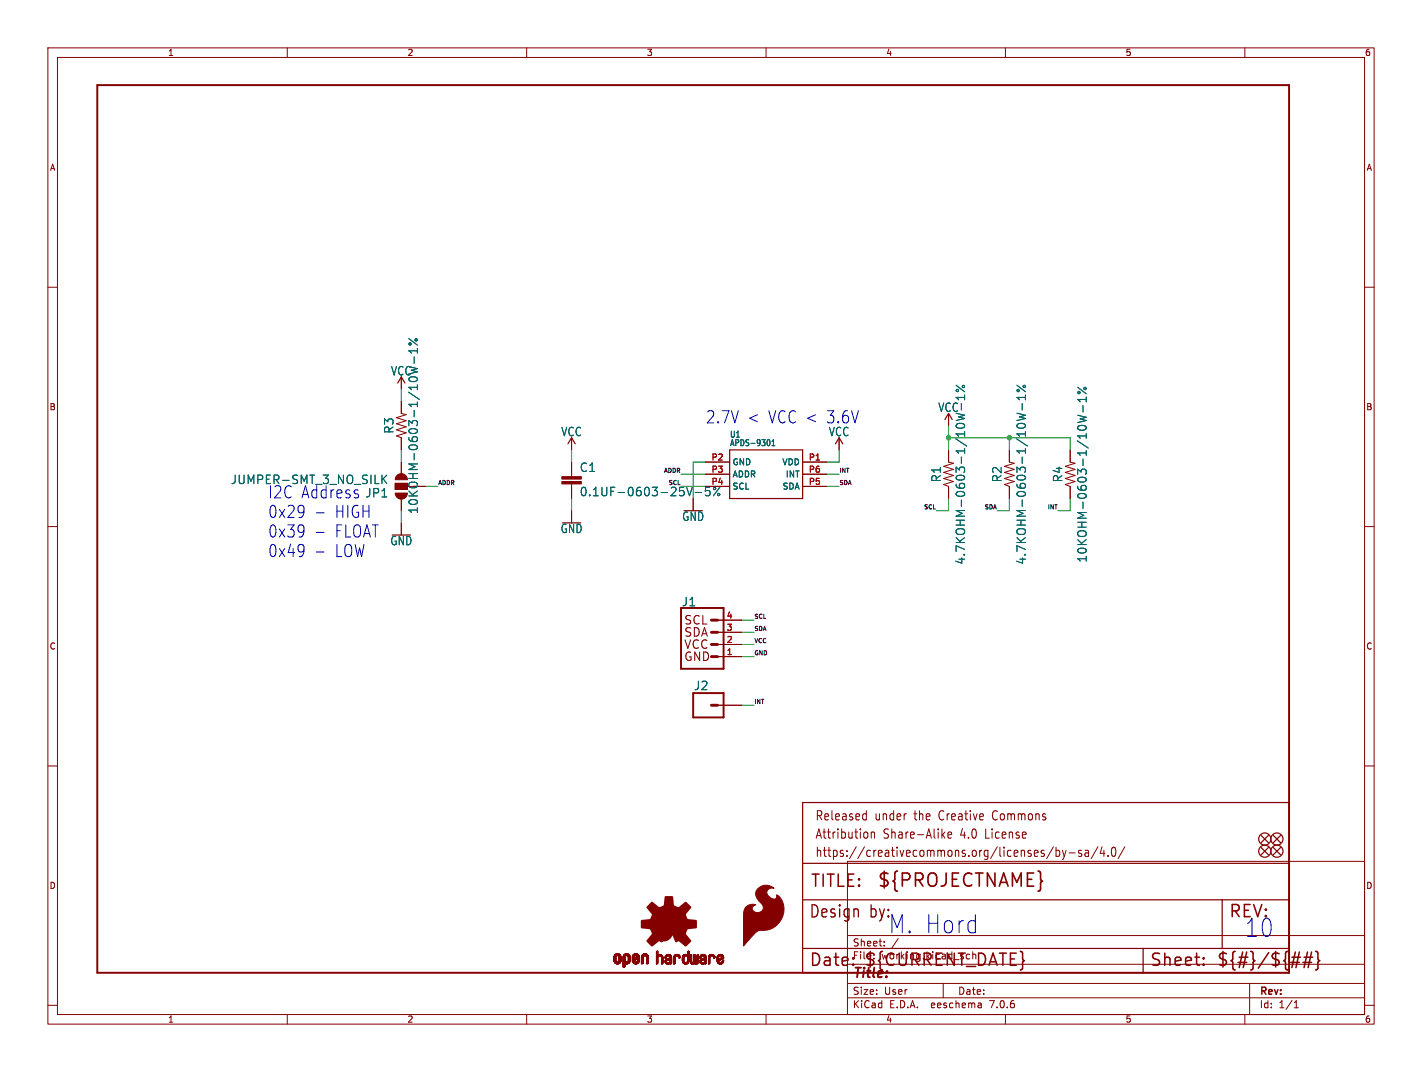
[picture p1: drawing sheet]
<svg xmlns="http://www.w3.org/2000/svg" width="297mm" height="224mm" viewBox="0 0 297 224" stroke-linecap="round" stroke-linejoin="round" font-family="sans-serif">
<defs><g id="words">
<g font-size="5.3" fill="#0000c2">
<text x="185.4" y="195.3">M. Hord</text>
<text x="259.8" y="196.1">10</text>
</g>
<text font-size="3.8" fill="#840000" x="183.1" y="185.7">${PROJECTNAME}</text>
<g font-size="3.5" fill="#0000c2">
<text x="147.3" y="88.7">2.7V &lt;</text>
<text x="160.3" y="88.7">VCC &lt;</text>
<text x="172.5" y="88.7">3.6V</text>
<text x="55.9" y="108.4">0x29</text>
<text x="55.9" y="112.5">0x39</text>
<text x="69.8" y="108.4">HIGH</text>
<text x="69.8" y="112.5">FLOAT</text>
<text x="55.9" y="116.6">0x49</text>
<text x="69.8" y="116.6">LOW</text>
</g>
<text font-size="3.5" fill="#006464" x="55.9" y="104.3">I2C Address</text>
<g font-size="3.5" fill="#840000">
<text x="169.2" y="185.7">TITLE:</text>
<text x="168.9" y="192.1">Design</text>
<text x="181.6" y="192.1">by:</text>
<text x="256.5" y="192.1">REV:</text>
<text x="168.9" y="202.2">Date:</text>
<text x="180.3" y="202.2">${CURRENT_DATE}</text>
<text x="240" y="202.2">Sheet:</text>
<text x="254" y="202.2">${#}/${##}</text>
</g>
<text font-size="2.8" fill="#840000" x="178" y="204.8">Title:</text>
<g font-size="2.7" fill="#840000">
<text x="170.2" y="171.7">Released</text>
<text x="182.7" y="171.7">under</text>
<text x="191.1" y="171.7">the</text>
<text x="196.5" y="171.7">Creative</text>
<text x="208" y="171.7">Commons</text>
<text x="170.2" y="175.5">Attribution</text>
<text x="170.2" y="179.3">https://creativecommons.org/licenses/by-sa/4.0/</text>
<text x="184.5" y="175.5">Share-Alike</text>
<text x="200.8" y="175.5">4.0</text>
<text x="206.2" y="175.5">License</text>
</g>
<g font-size="2.5" fill="#006464">
<text x="81.6" y="78.6">VCC</text>
<text x="195.9" y="86.3">VCC</text>
<text x="82.4" y="90.7" transform="rotate(-90 82.4 90.7)">R3</text>
<text x="117.1" y="91.3">VCC</text>
<text x="173" y="91.3">VCC</text>
<text x="48.1" y="101.3">JUMPER-SMT_3_NO_SILK</text>
<text x="121" y="98.8">C1</text>
<text x="196.7" y="100.8" transform="rotate(-90 196.7 100.8)">R1</text>
<text x="209.4" y="100.8" transform="rotate(-90 209.4 100.8)">R2</text>
<text x="222.1" y="100.8" transform="rotate(-90 222.1 100.8)">R4</text>
<text x="76.2" y="104.1">JP1</text>
<text x="87.5" y="107.5" transform="rotate(-90 87.5 107.5)">10KOHM-0603-1/10W-1%</text>
<text x="121" y="103.9">0.1UF-0603-25V-5%</text>
<text x="117" y="111.6">GND</text>
<text x="142.4" y="109">GND</text>
<text x="81.4" y="114.1">GND</text>
<text x="201.8" y="118" transform="rotate(-90 201.8 118)">4.7KOHM-0603-1/10W-1%</text>
<text x="214.5" y="118" transform="rotate(-90 214.5 118)">4.7KOHM-0603-1/10W-1%</text>
<text x="227.2" y="117.6" transform="rotate(-90 227.2 117.6)">10KOHM-0603-1/10W-1%</text>
<text x="142.3" y="126.8">J1</text>
<text x="144.9" y="144.4">J2</text>
</g>
<g font-size="2.5" fill="#840000">
<text x="142.7" y="130.8">SCL</text>
<text x="142.7" y="133.3">SDA</text>
<text x="142.7" y="135.8">VCC</text>
<text x="142.7" y="138.4">GND</text>
</g>
<g font-size="2.1" fill="#840000">
<text x="178" y="197.9">Sheet:</text>
<text x="178" y="200.6">File:</text>
<text x="184.1" y="200.6">working.kicad_sch</text>
<text x="178" y="208">Size:</text>
<text x="184.7" y="208">User</text>
<text x="200" y="208">Date:</text>
<text x="263" y="208.2">Rev:</text>
<text x="178" y="210.8">KiCad</text>
<text x="185.7" y="210.8">E.D.A.</text>
<text x="194.6" y="210.8">eeschema</text>
<text x="207" y="210.8">7.0.6</text>
<text x="263" y="210.8">Id:</text>
<text x="267.1" y="210.8">1/1</text>
</g>
<g font-size="1.8" fill="#840000">
<text x="35" y="11.9">1</text>
<text x="85" y="11.9">2</text>
<text x="135" y="11.9">3</text>
<text x="185" y="11.9">4</text>
<text x="235" y="11.9">5</text>
<text x="285" y="11.9">6</text>
<text x="10.3" y="35.9">A</text>
<text x="285.3" y="35.9">A</text>
<text x="10.3" y="85.9">B</text>
<text x="285.3" y="85.9">B</text>
<text x="10.3" y="135.9">C</text>
<text x="285.3" y="135.9">C</text>
<text x="10.3" y="185.9">D</text>
<text x="285.3" y="185.9">D</text>
<text x="35" y="213.8">1</text>
<text x="85" y="213.8">2</text>
<text x="135" y="213.8">3</text>
<text x="185" y="213.8">4</text>
<text x="235" y="213.8">5</text>
<text x="285" y="213.8">6</text>
</g>
<g font-size="1.8" fill="#006464">
<text x="152.4" y="91.6">U1</text>
<text x="152.4" y="93.4">APDS-9301</text>
<text x="148.5" y="101.3">P4</text>
<text x="152.9" y="97.4">GND</text>
<text x="152.9" y="99.9">ADDR</text>
<text x="163.3" y="97.4">VDD</text>
<text x="164" y="99.9">INT</text>
<text x="152.9" y="102.5">SCL</text>
<text x="163.4" y="102.5">SDA</text>
</g>
<g font-size="1.8" fill="#a90000">
<text x="148.5" y="96.3">P2</text>
<text x="148.5" y="98.8">P3</text>
<text x="168.8" y="96.3">P1</text>
<text x="168.8" y="101.3">P5</text>
<text x="168.8" y="98.8">P6</text>
<text x="151.7" y="131.8">3</text>
<text x="151.7" y="129.3">4</text>
<text x="151.7" y="136.9">1</text>
<text x="151.7" y="134.4">2</text>
</g>
<g font-size="1.2" fill="#0f0f0f">
<text x="91.4" y="101.4">ADDR</text>
<text x="138.5" y="98.8">ADDR</text>
<text x="175.3" y="98.8">INT</text>
<text x="175.3" y="101.4">SDA</text>
<text x="192.8" y="106.4">SCL</text>
<text x="205.5" y="106.4">SDA</text>
<text x="218.7" y="106.4">INT</text>
<text x="157.5" y="131.8">SDA</text>
<text x="157.5" y="129.3">SCL</text>
<text x="157.5" y="134.4">VCC</text>
<text x="157.5" y="136.9">GND</text>
<text x="157.5" y="147.1">INT</text>
</g>
<text font-size="1.2" fill="#006464" x="139.5" y="101.4">SCL</text>
</g></defs>
<g fill="none" stroke="#840000" stroke-width=".21">
<path d="M10 10h277v203.9h-277zM12 12h273v199.9h-273zM60 10v2M110 10v2M160 10v2M210 10v2M260 10v2M10 60h2M285 60h2M83.8 78.7v2.6M83.8 83.8v2.6l1 .2-2 .6 2 .7-2 .6 2 .7-2 .6 2 .6-2 .7 1 .3v2.6M83.8 96.5v2.6"/>
<path d="M119.4 91.4v2.6M119.4 96.5v3.1M147.3 96.5h5.1M147.3 99.1h5.1M167.6 96.5h5.1M167.6 99.1h5.1M175.3 91.4v2.6M198.1 86.4v2.5M198.1 94v2.5l1 .3-2 .6 2 .6-2 .7 2 .6-2 .6 2 .7-2 .6 1 .4v2.5M210.8 94v2.5l1 .3-2 .6 2 .6-2 .7 2 .6-2 .6 2 .7-2 .6 1 .4v2.5M223.5 94v2.5l1 .3-2 .6 2 .6-2 .7 2 .6-2 .6 2 .7-2 .6 1 .4v2.5M10 110h2"/>
<path d="M83.8 104.1v2.6M83.8 109.2v2.6M85.1 101h-2.6v1.2h2.6M86.4 101.6h2.5M119.4 101.1v3M119.4 106.7v2.5M144.8 104.1v2.6M147.3 101.6h5.1M167.6 101.6h5.1M285 110h2M149.9 137.2h5M149.9 134.6h5"/>
<path d="M149.9 132.1h5M149.9 129.5h5M10 160h2M149.9 147.3h5M285 160h2M177 179.9h108v32h-108zM180.5 170l.4 .1M180.9 169.3v2M180.9 171.2l-.4 .1M181.2 174v.9M182 173.8v1.3M182 174l.2-.2 .4 .1 .1 1.2"/>
<path d="M196.9 174.4l.5 .7M197.4 173.8l-.7 .7M198 174.4l.8-.1-.1-.4-.5-.1-.2 .3 .1 .9h.6M220 176.9l-1.4 2.5M220.6 177v1.9M220.6 177.7l.4-.1 .3 .4-.1 .8h-.6M221.9 177.6l.4 1.3M222.3 178.9l-.2 .5-.2 .1M222.7 177.6l-.4 1.3M223.3 178.2h1.2M225.9 177.7l-.4-.1-.2 .3v.3l.6 .1v.5h-.6M226.7 177.7h.6l.1 1.2"/>
<path d="M227.4 178.1l-.6 .1a.4 .4 0 0 0-.2 .3 .4 .4 0 0 0 .2 .4l.6-.1M229.3 176.9l-1.4 2.5M230.2 176.9l-.4 1.4h1M230.6 177.6v1.3M231.4 178.7v.2M232.4 177.1l.3-.1a1.34 1.34 0 0 1 0 1.9h-.2a1.44 1.44 0 0 1-.1-1.8zM234.9 176.9l-1.4 2.5M177 195.4h108M184.7 197.5v.1M187.6 196l-1.3 2M10 210h2M60 211.9v2"/>
<path d="M110 211.9v2M160 211.9v2M177 208.4h108M177 205.4h108M177 201.4h108M197 205.4v3M204.9 209.6l.1 .9M205 210.4l-.2 .1M205 209.9h-.2M210 211.9v2M260 211.9v2M261 205.4v6.5"/>
<path d="M270.3 210.5h.9M270.3 209.4l.4-.4v1.5M285 210h2"/>
</g>
<g fill="none" stroke="#840000" stroke-width=".25">
<path d="M83.1 80l.7-1.3 .8 1.3M118.6 92.7l.8-1.3 .7 1.3M152.4 94h15.2v10.1h-15.2zM174.5 92.7l.8-1.3 .7 1.3M197.4 87.6l.7-1.2 .8 1.2M167.6 167.6h101.6v35.6h-101.6zM263.4 174.5l1.5 1.5M263.4 177l1.5 1.6M264.9 177l-1.5 1.6M264.9 174.5l-1.5 1.5M265.9 174.5l1.6 1.5M265.9 177l1.6 1.6"/>
<path d="M267.5 174.5l-1.6 1.5M267.5 177l-1.6 1.6M167.6 198.1h101.6M167.6 180.3h101.6M167.6 188h101.6M238.8 198.1v5.1M255.3 188v10.1"/>
<circle cx="264.2" cy="177.8" r="1.27"/>
<circle cx="264.2" cy="175.3" r="1.27"/>
<circle cx="266.7" cy="177.8" r="1.27"/>
<circle cx="266.7" cy="175.3" r="1.27"/>
</g>
<g fill="none" stroke="#840000" stroke-width=".32">
<path d="M269.8 199.9h1.8M271.4 198.9l-.7 3.2M272.4 199.9h1.8M273.1 198.9l-.7 3.2M273.9 198.9l-.7 3.2M274.8 198.7l.3 .2 .2 .2v1.2l.3 .4-.3 .3v1.2l-.2 .3-.3 .1M178.2 201.4l.1 .1-.1 .1M251.4 201.4l.1 .1-.1 .1M251.4 201.4l-.1 .1 .1 .1M251.4 200.1v.2M251.4 201.4v.2M251.4 200.1l.1 .1-.1 .1"/>
<path d="M251.4 200.1l-.1 .1 .1 .1M269.6 201h1.8M272.1 201h1.8"/>
</g>
<g fill="none" stroke="#006464" stroke-width=".21">
<path d="M85.4 76.6l1.8 .4-1.3 .3 1.3 .4-1.8 .4M85.4 70.7l1.8 1.4M86.5 74.5v1.4M87.2 72.8v1M87.2 73.3h-1.8l.5 .5M80.8 99.2l-1 1.1M160.6 91.8a.88 .88 0 0 1 0 1.3M161.2 93.1h.7M161.2 92.2l.3-.4v1.3M199.7 86.3l1.8 .4-1.3 .4 1.3 .3-1.8 .4M199.7 80.5l1.8 1.3M201.5 83h-1.8l.5 .5"/>
<path d="M201.5 82.5v1M212.4 86.3l1.8 .4-1.3 .4 1.3 .3-1.8 .4M212.4 80.5l1.8 1.3M213.5 84.3v1.3M214.2 82.5v1M214.2 83h-1.8l.5 .5M225.1 86.7l1.8 .5-1.3 .3 1.3 .3-1.8 .5M225.1 80.9l1.8 1.4M226.2 84.7v1.4M226.9 82.9v1M226.9 83.4h-1.8l.5 .5M80 100l.8 1"/>
<path d="M144.6 101.8l-.6 1.8M145.2 102.9h1.3M148.2 101.8h-.8l-.1 .8 .3-.1h.6l.1 .3-.1 .6-.2 .2-.7-.2M149.1 101.9l-.1 .1 .3 .3 .2-.3-.1-.1M150.4 101.8l-1.4 1.8"/>
<circle cx="85.7" cy="71.8" r=".25"/>
<circle cx="86.9" cy="71" r=".25"/>
<circle cx="200" cy="81.6" r=".25"/>
<circle cx="201.2" cy="80.7" r=".25"/>
<circle cx="212.7" cy="81.6" r=".25"/>
<circle cx="213.9" cy="80.7" r=".25"/>
<circle cx="225.4" cy="82" r=".25"/>
<circle cx="226.6" cy="81.1" r=".25"/>
<circle cx="150.1" cy="103.3" r=".25"/>
</g>
<path d="M20.3 17.8h248.9v185.4h-248.9zM142.2 127h8.9v12.7h-8.9zM144.8 144.8h6.3v5.1h-6.3z" fill="none" stroke="#840000" stroke-width=".41"/>
<g fill="#840000" stroke="#840000" stroke-width=".21">
<path d="M128.2 200.7h.4z"/>
<path d="M128.2 200.6l.4 .1z"/>
<path d="M128.2 200.6h.4z"/>
<path d="M128.2 200.5l.4 .1z"/>
<path d="M128.2 200.5h.4z"/>
<path d="M128.2 200.4l.4 .1z"/>
<path d="M128.2 200.4h.4z"/>
<path d="M128.2 200.3l.4 .1z"/>
<path d="M128.2 200.3h.4z"/>
<path d="M128.2 200.2l.4 .1z"/>
<path d="M128.2 200.2h.4z"/>
<path d="M128.2 200.1l.4 .1z"/>
<path d="M128.2 200.1h.4z"/>
<path d="M128.2 200l.4 .1z"/>
<path d="M128.2 200h.4z"/>
<path d="M128.2 199.9l.4 .1z"/>
<path d="M128.2 199.9h.4z"/>
<path d="M128.3 200.7h.4z"/>
<path d="M128.3 200.7h.3z"/>
<path d="M128.3 199.9h.3z"/>
<path d="M128.3 199.8l.3 .1z"/>
<path d="M128.3 199.8h.4z"/>
<path d="M128.3 200.8h.4z"/>
<path d="M128.3 200.7l.4 .1z"/>
<path d="M128.3 199.7l.4 .1z"/>
<path d="M128.3 200.9h.5z"/>
<path d="M128.3 200.9h.4z"/>
<path d="M128.3 200.8l.4 .1z"/>
<path d="M128.3 199.7h.4z"/>
<path d="M128.3 199.7h.5z"/>
<path d="M128.3 199.6l.5 .1z"/>
<path d="M128.3 200.9l.6 .1z"/>
<path d="M128.3 199.6h.5z"/>
<path d="M128.3 199.6h.6z"/>
<path d="M128.3 201h1.3z"/>
<path d="M128.3 201h.6z"/>
<path d="M128.3 199.6h1.3z"/>
<path d="M128.4 201h1.2z"/>
<path d="M128.4 199.6h1.2z"/>
<path d="M128.4 199.5l1.2 .1z"/>
<path d="M128.4 201l1.2 .1z"/>
<path d="M128.4 199.5h1.2z"/>
<path d="M128.4 201.1h1.2z"/>
<path d="M128.4 199.5h1.1z"/>
<path d="M128.4 201.1h1.1z"/>
<path d="M128.4 199.4l1.1 .1z"/>
<path d="M128.5 201.1l1 .1z"/>
<path d="M128.5 199.4h1z"/>
<path d="M128.5 201.2h1z"/>
<path d="M128.5 201.2h.9z"/>
<path d="M128.5 199.4h.9z"/>
<path d="M128.6 199.3l.8 .1z"/>
<path d="M128.6 201.2h.8z"/>
<path d="M128.6 199.3h.8z"/>
<path d="M128.6 201.2l.8 .1z"/>
<path d="M128.6 201.3h.7z"/>
<path d="M128.6 199.3h.7z"/>
<path d="M128.7 201.3h.6z"/>
<path d="M128.7 199.3h.6z"/>
<path d="M128.7 201.3h.5z"/>
<path d="M128.7 199.3h.5z"/>
<path d="M128.8 201.3h.4z"/>
<path d="M128.8 199.2l.4 .1z"/>
<path d="M128.8 201.3h.3z"/>
<path d="M128.8 199.2h.3z"/>
<path d="M128.8 201.3l.3 .1z"/>
<path d="M128.9 201.4h.2z"/>
<path d="M128.9 199.2h.2z"/>
<path d="M129 199.6h.6z"/>
<path d="M129.1 201h.5z"/>
<path d="M129.1 199.6h.5z"/>
<path d="M129.1 200.9l.5 .1z"/>
<path d="M129.1 200.9h.5z"/>
<path d="M129.1 199.6l.5 .1z"/>
<path d="M129.1 199.7h.5z"/>
<path d="M129.2 200.9h.5z"/>
<path d="M129.2 199.7h.4z"/>
<path d="M129.2 199.7h.5z"/>
<path d="M129.2 200.8l.5 .1z"/>
<path d="M129.2 200.8h.5z"/>
<path d="M129.2 199.7l.5 .1z"/>
<path d="M129.2 199.8h.5z"/>
<path d="M129.3 200.8h.4z"/>
<path d="M129.3 199.8h.4z"/>
<path d="M129.3 200.7l.4 .1z"/>
<path d="M129.3 200.7h.4z"/>
<path d="M129.3 199.9h.4z"/>
<path d="M129.3 199.8l.4 .1z"/>
<path d="M129.3 200.6l.4 .1z"/>
<path d="M129.3 200.6h.4z"/>
<path d="M129.3 200.5l.4 .1z"/>
<path d="M129.3 200.5h.4z"/>
<path d="M129.3 200.4l.4 .1z"/>
<path d="M129.3 200.4h.4z"/>
<path d="M129.3 200.3l.4 .1z"/>
<path d="M129.3 200.3h.4z"/>
<path d="M129.3 200.2l.4 .1z"/>
<path d="M129.3 200.2h.4z"/>
<path d="M129.3 200.1l.4 .1z"/>
<path d="M129.3 200.1h.4z"/>
<path d="M129.3 200l.4 .1z"/>
<path d="M129.3 200h.4z"/>
<path d="M129.3 199.9l.4 .1z"/>
<path d="M130.2 202h.2z"/>
<path d="M130.2 202h.3z"/>
<path d="M130.2 201.9l.3 .1z"/>
<path d="M130.2 201.9h.3z"/>
<path d="M130.2 201.8l.3 .1z"/>
<path d="M130.2 201.8h.3z"/>
<path d="M130.2 201.7l.3 .1z"/>
<path d="M130.2 201.7h.3z"/>
<path d="M130.2 201.6l.3 .1z"/>
<path d="M130.2 201.6h.3z"/>
<path d="M130.2 201.5l.3 .1z"/>
<path d="M130.2 201.5h.3z"/>
<path d="M130.2 201.4l.3 .1z"/>
<path d="M130.2 201.4h.3z"/>
<path d="M130.2 201.3l.3 .1z"/>
<path d="M130.2 201.3h.3z"/>
<path d="M130.2 201.3h.4z"/>
<path d="M130.2 201.3h1z"/>
<path d="M130.2 201.3h1.1z"/>
<path d="M130.2 201.2l1.1 .1z"/>
<path d="M130.2 201.2h1.1z"/>
<path d="M130.2 201.2h1.2z"/>
<path d="M130.2 201.1l1.2 .1z"/>
<path d="M130.2 201.1h1.2z"/>
<path d="M130.2 201.1h1.3z"/>
<path d="M130.2 201l1.3 .1z"/>
<path d="M130.2 201h1.3z"/>
<path d="M130.2 201h.6z"/>
<path d="M130.2 200.9l.6 .1z"/>
<path d="M130.2 200.9h.6z"/>
<path d="M130.2 200.9h.5z"/>
<path d="M130.2 200.9h.4z"/>
<path d="M130.2 200.8l.4 .1z"/>
<path d="M130.2 200.8h.4z"/>
<path d="M130.2 200.7l.4 .1z"/>
<path d="M130.2 200.7h.3z"/>
<path d="M130.2 200.6l.3 .1z"/>
<path d="M130.2 200.6h.3z"/>
<path d="M130.2 200.5l.3 .1z"/>
<path d="M130.2 200.5h.3z"/>
<path d="M130.2 200.4l.3 .1z"/>
<path d="M130.2 200.4h.3z"/>
<path d="M130.2 200.3l.3 .1z"/>
<path d="M130.2 200.3h.3z"/>
<path d="M130.2 200.2l.3 .1z"/>
<path d="M130.2 200.2h.3z"/>
<path d="M130.2 200.1l.3 .1z"/>
<path d="M130.2 200.1h.3z"/>
<path d="M130.2 200l.3 .1z"/>
<path d="M130.2 200h.3z"/>
<path d="M130.2 199.9l.3 .1z"/>
<path d="M130.2 199.9h.3z"/>
<path d="M130.2 199.8l.3 .1z"/>
<path d="M130.2 199.8h.4z"/>
<path d="M130.2 202h.1z"/>
<path d="M130.2 199.7l.4 .1z"/>
<path d="M130.2 199.7h.4z"/>
<path d="M130.2 199.7h.5z"/>
<path d="M130.2 199.6l.5 .1z"/>
<path d="M130.2 199.6h.6z"/>
<path d="M130.2 199.6h1.3z"/>
<path d="M130.3 199.6h1.2z"/>
<path d="M130.3 199.5l1.2 .1z"/>
<path d="M130.3 199.5h1.2z"/>
<path d="M130.3 199.5h1.1z"/>
<path d="M130.3 199.4l1.1 .1z"/>
<path d="M130.4 199.4h1z"/>
<path d="M130.4 199.4h.9z"/>
<path d="M130.5 199.4h.8z"/>
<path d="M130.5 199.3l.8 .1z"/>
<path d="M130.5 199.3h.8z"/>
<path d="M130.5 199.3h.7z"/>
<path d="M130.6 199.3h.6z"/>
<path d="M130.6 201.3h.5z"/>
<path d="M130.6 199.3h.5z"/>
<path d="M130.7 201.3h.4z"/>
<path d="M130.7 199.3h.4z"/>
<path d="M130.7 199.2l.4 .1z"/>
<path d="M130.7 199.2h.3z"/>
<path d="M130.8 201.3l.2 .1z"/>
<path d="M130.8 199.2h.2z"/>
<path d="M130.8 201.4h.2z"/>
<path d="M130.9 199.6h.6z"/>
<path d="M131 201h.5z"/>
<path d="M131 200.9l.6 .1z"/>
<path d="M131 199.6h.6z"/>
<path d="M131 200.9h.6z"/>
<path d="M131 199.6l.6 .1z"/>
<path d="M131 199.7h.6z"/>
<path d="M131.1 200.9h.5z"/>
<path d="M131.1 199.7h.5z"/>
<path d="M131.1 200.8l.5 .1z"/>
<path d="M131.1 200.8h.5z"/>
<path d="M131.1 199.7l.5 .1z"/>
<path d="M131.2 200.8h.4z"/>
<path d="M131.2 199.8h.4z"/>
<path d="M131.2 200.7l.4 .1z"/>
<path d="M131.2 200.7h.4z"/>
<path d="M131.2 199.8l.4 .1z"/>
<path d="M131.2 199.9h.4z"/>
<path d="M131.2 200.6l.4 .1z"/>
<path d="M131.2 200.6h.4z"/>
<path d="M131.2 200.5l.4 .1z"/>
<path d="M131.2 200.5h.4z"/>
<path d="M131.2 200.4l.4 .1z"/>
<path d="M131.2 200.4h.4z"/>
<path d="M131.2 200.3l.4 .1z"/>
<path d="M131.2 200.3h.4z"/>
<path d="M131.2 200.2l.4 .1z"/>
<path d="M131.2 200.2h.4z"/>
<path d="M131.2 200.1l.4 .1z"/>
<path d="M131.2 200.1h.4z"/>
<path d="M131.2 200l.4 .1z"/>
<path d="M131.2 200h.4z"/>
<path d="M131.2 199.9l.4 .1z"/>
<path d="M132.1 200.8h.4z"/>
<path d="M132.1 200.7l.4 .1z"/>
<path d="M132.1 200.7h.4z"/>
<path d="M132.1 200.6l.4 .1z"/>
<path d="M132.1 200.6h.4z"/>
<path d="M132.1 200.6h.5z"/>
<path d="M132.1 200.5l.6 .1z"/>
<path d="M132.1 200.5h.6z"/>
<path d="M132.1 200.5h.7z"/>
<path d="M132.1 200.4l.8 .1z"/>
<path d="M132.1 200.4h.8z"/>
<path d="M132.1 200.4h.9z"/>
<path d="M132.1 200.4h1z"/>
<path d="M132.1 200.3l1 .1z"/>
<path d="M132.1 200.3h1z"/>
<path d="M132.1 200.3h1.1z"/>
<path d="M132.1 200.3h1.2z"/>
<path d="M132.1 200.2l1.2 .1z"/>
<path d="M132.1 200.2h1.2z"/>
<path d="M132.1 200.2h1.3z"/>
<path d="M132.1 200.2h1.4z"/>
<path d="M132.1 200.2h.4z"/>
<path d="M132.1 200.1l.4 .1z"/>
<path d="M132.1 200.1h.3z"/>
<path d="M132.1 200l.3 .1z"/>
<path d="M132.1 200h.3z"/>
<path d="M132.1 199.9l.3 .1z"/>
<path d="M132.1 199.9h.4z"/>
<path d="M132.1 199.8l.4 .1z"/>
<path d="M132.1 199.8h.4z"/>
<path d="M132.1 200.9h.5z"/>
<path d="M132.1 200.8l.4 .1z"/>
<path d="M132.1 199.7l.4 .1z"/>
<path d="M132.1 199.7h.4z"/>
<path d="M132.1 199.7h.5z"/>
<path d="M132.1 200.9h.6z"/>
<path d="M132.1 200.9l.6 .1z"/>
<path d="M132.1 199.6l.6 .1z"/>
<path d="M132.1 199.6h.6z"/>
<path d="M132.1 201h1.3z"/>
<path d="M132.1 201h.6z"/>
<path d="M132.2 201h1.2z"/>
<path d="M132.2 199.6h1.2z"/>
<path d="M132.2 199.5l1.2 .1z"/>
<path d="M132.2 199.5h1.2z"/>
<path d="M132.2 201l1.2 .1z"/>
<path d="M132.2 201.1h1.2z"/>
<path d="M132.2 201.1h1.1z"/>
<path d="M132.3 201.1h1z"/>
<path d="M132.3 199.5h1z"/>
<path d="M132.3 199.4l1 .1z"/>
<path d="M132.3 201.1l1 .1z"/>
<path d="M132.3 199.4h1z"/>
<path d="M132.3 201.2h1z"/>
<path d="M132.3 201.2h.9z"/>
<path d="M132.4 199.4h.9z"/>
<path d="M132.4 201.2h.8z"/>
<path d="M132.4 199.4h.8z"/>
<path d="M132.4 199.3l.8 .1z"/>
<path d="M132.4 201.2l.8 .1z"/>
<path d="M132.4 199.3h.8z"/>
<path d="M132.4 201.3h.8z"/>
<path d="M132.4 199.3h.7z"/>
<path d="M132.5 201.3h.6z"/>
<path d="M132.5 199.3h.6z"/>
<path d="M132.5 200.2h1z"/>
<path d="M132.6 200.1l.9 .1z"/>
<path d="M132.6 199.3h.4z"/>
<path d="M132.6 201.3h.4z"/>
<path d="M132.6 200.1h.9z"/>
<path d="M132.6 199.2l.4 .1z"/>
<path d="M132.6 201.3h.3z"/>
<path d="M132.7 201.3l.2 .1z"/>
<path d="M132.7 200.1h.8z"/>
<path d="M132.7 199.2h.2z"/>
<path d="M132.7 201.4h.2z"/>
<path d="M132.8 200.1h.7z"/>
<path d="M132.8 200l.7 .1z"/>
<path d="M132.9 200h.6z"/>
<path d="M132.9 199.6h.5z"/>
<path d="M132.9 201h.5z"/>
<path d="M132.9 199.6h.6z"/>
<path d="M132.9 200.9l.5 .1z"/>
<path d="M132.9 200.9h.5z"/>
<path d="M132.9 199.6l.6 .1z"/>
<path d="M132.9 199.7h.6z"/>
<path d="M133 200.9h.5z"/>
<path d="M133 200h.5z"/>
<path d="M133 199.7h.5z"/>
<path d="M133 199.7l.5 .1z"/>
<path d="M133.1 200.8l.4 .1z"/>
<path d="M133.1 199.8h.4z"/>
<path d="M133.1 200.8h.4z"/>
<path d="M133.1 199.9l.4 .1z"/>
<path d="M133.1 199.9h.4z"/>
<path d="M133.1 199.8l.4 .1z"/>
<path d="M133.1 200.7l.4 .1z"/>
<path d="M133.1 200.7h.4z"/>
<path d="M133.2 200.7h.3z"/>
<path d="M133.2 200.6l.3 .1z"/>
<path d="M133.2 200.6h.3z"/>
<path d="M133.2 200.5l.3 .1z"/>
<path d="M133.2 200.5h.3z"/>
<path d="M133.3 200.5h.2z"/>
<path d="M134 201.3h.2z"/>
<path d="M134 201.3h.3z"/>
<path d="M134 201.2l.3 .1z"/>
<path d="M134 201.2h.3z"/>
<path d="M134 201.2h.4z"/>
<path d="M134 201.1l.4 .1z"/>
<path d="M134 201.1h.4z"/>
<path d="M134 201l.4 .1z"/>
<path d="M134 201h.4z"/>
<path d="M134 200.9l.4 .1z"/>
<path d="M134 200.9h.4z"/>
<path d="M134 200.8l.4 .1z"/>
<path d="M134 200.8h.4z"/>
<path d="M134 200.7l.4 .1z"/>
<path d="M134 200.7h.4z"/>
<path d="M134 200.6l.4 .1z"/>
<path d="M134 200.6h.4z"/>
<path d="M134 200.5l.4 .1z"/>
<path d="M134 200.5h.4z"/>
<path d="M134 200.4l.4 .1z"/>
<path d="M134 200.4h.4z"/>
<path d="M134 200.3l.4 .1z"/>
<path d="M134 200.3h.4z"/>
<path d="M134 200.2l.4 .1z"/>
<path d="M134 200.2h.4z"/>
<path d="M134 200.1l.4 .1z"/>
<path d="M134 200.1h.4z"/>
<path d="M134 200l.4 .1z"/>
<path d="M134 200h.4z"/>
<path d="M134 199.9l.4 .1z"/>
<path d="M134 199.9h.4z"/>
<path d="M134 199.8l.4 .1z"/>
<path d="M134 199.8h.4z"/>
<path d="M134 201.3h.1z"/>
<path d="M134 199.7l.4 .1z"/>
<path d="M134 199.7h.4z"/>
<path d="M134 199.7h.5z"/>
<path d="M134 199.7h.6z"/>
<path d="M134 199.6l.6 .1z"/>
<path d="M134 199.6h.6z"/>
<path d="M134.1 199.6h.6z"/>
<path d="M134.1 199.6h1.3z"/>
<path d="M134.1 199.6h1.2z"/>
<path d="M134.1 199.5l1.2 .1z"/>
<path d="M134.1 199.5h1.2z"/>
<path d="M134.2 199.5h1.1z"/>
<path d="M134.2 199.4l1 .1z"/>
<path d="M134.2 199.4h1z"/>
<path d="M134.3 199.4h.8z"/>
<path d="M134.3 199.3l.8 .1z"/>
<path d="M134.3 199.3h.8z"/>
<path d="M134.4 199.3h.6z"/>
<path d="M134.5 199.3h.4z"/>
<path d="M134.5 199.2l.4 .1z"/>
<path d="M134.6 199.2h.3z"/>
<path d="M134.6 199.2h.2z"/>
<path d="M134.8 199.6h.6z"/>
<path d="M134.9 199.6l.5 .1z"/>
<path d="M134.9 199.7h.5z"/>
<path d="M135 199.7h.4z"/>
<path d="M135 199.7l.4 .1z"/>
<path d="M135 199.8h.4z"/>
<path d="M135 199.8l.4 .1z"/>
<path d="M135 201.3h.3z"/>
<path d="M135 201.2l.4 .1z"/>
<path d="M135 201.2h.4z"/>
<path d="M135 201.2h.5z"/>
<path d="M135 201.1l.5 .1z"/>
<path d="M135 201.1h.5z"/>
<path d="M135 201l.5 .1z"/>
<path d="M135 201h.5z"/>
<path d="M135 200.9l.5 .1z"/>
<path d="M135 200.9h.5z"/>
<path d="M135 200.8l.5 .1z"/>
<path d="M135 200.8h.5z"/>
<path d="M135 200.7l.5 .1z"/>
<path d="M135 200.7h.5z"/>
<path d="M135 200.6l.5 .1z"/>
<path d="M135 200.6h.5z"/>
<path d="M135 200.5l.5 .1z"/>
<path d="M135 200.5h.5z"/>
<path d="M135 200.4l.5 .1z"/>
<path d="M135 200.4h.5z"/>
<path d="M135 200.3l.5 .1z"/>
<path d="M135 200.3h.5z"/>
<path d="M135 200.2l.5 .1z"/>
<path d="M135 200.2h.5z"/>
<path d="M135 200.1l.5 .1z"/>
<path d="M135 200.1h.5z"/>
<path d="M135 200l.5 .1z"/>
<path d="M135 200h.5z"/>
<path d="M135 199.9l.5 .1z"/>
<path d="M135 199.9h.5z"/>
<path d="M135 199.9h.4z"/>
<path d="M135.1 201.3h.2z"/>
<path d="M135.1 201.3h.1z"/>
<path d="M137.1 201.3h.1z"/>
<path d="M137.1 201.3h.2z"/>
<path d="M137.1 198.9h.3z"/>
<path d="M137.1 201.3h.3z"/>
<path d="M137.1 201.2l.3 .1z"/>
<path d="M137.1 201.2h.3z"/>
<path d="M137.1 201.1l.3 .1z"/>
<path d="M137.1 201.1h.3z"/>
<path d="M137.1 201l.3 .1z"/>
<path d="M137.1 201h.3z"/>
<path d="M137.1 200.9l.3 .1z"/>
<path d="M137.1 200.9h.3z"/>
<path d="M137.1 200.8l.3 .1z"/>
<path d="M137.1 200.8h.3z"/>
<path d="M137.1 200.7l.3 .1z"/>
<path d="M137.1 200.7h.3z"/>
<path d="M137.1 200.6l.3 .1z"/>
<path d="M137.1 200.6h.3z"/>
<path d="M137.1 200.5l.3 .1z"/>
<path d="M137.1 200.5h.3z"/>
<path d="M137.1 200.4l.3 .1z"/>
<path d="M137.1 200.4h.3z"/>
<path d="M137.1 200.3l.3 .1z"/>
<path d="M137.1 200.3h.3z"/>
<path d="M137.1 200.2l.3 .1z"/>
<path d="M137.1 200.2h.3z"/>
<path d="M137.1 200.1l.3 .1z"/>
<path d="M137.1 200.1h.3z"/>
<path d="M137.1 200l.3 .1z"/>
<path d="M137.1 200h.3z"/>
<path d="M137.1 199.9l.3 .1z"/>
<path d="M137.1 199.9h.3z"/>
<path d="M137.1 199.8l.3 .1z"/>
<path d="M137.1 199.8h.3z"/>
<path d="M137.1 199.8h.4z"/>
<path d="M137.1 199.7l.4 .1z"/>
<path d="M137.1 199.7h.4z"/>
<path d="M137.1 199.7h.5z"/>
<path d="M137.1 199.7h.6z"/>
<path d="M137.1 199.6l.6 .1z"/>
<path d="M137.1 199.6h1.2z"/>
<path d="M137.1 199.5l1.2 .1z"/>
<path d="M137.1 199.5h1.1z"/>
<path d="M137.1 199.5h1z"/>
<path d="M137.1 199.4l1 .1z"/>
<path d="M137.1 199.4h1z"/>
<path d="M137.1 199.4h.3z"/>
<path d="M137.1 199.3l.3 .1z"/>
<path d="M137.1 199.3h.3z"/>
<path d="M137.1 199.2l.3 .1z"/>
<path d="M137.1 199.2h.3z"/>
<path d="M137.1 199.1l.3 .1z"/>
<path d="M137.1 199.1h.3z"/>
<path d="M137.1 199l.3 .1z"/>
<path d="M137.1 199h.3z"/>
<path d="M137.1 198.9l.3 .1z"/>
<path d="M137.1 198.8l.3 .1z"/>
<path d="M137.1 198.8h.3z"/>
<path d="M137.2 198.7l.2 .1z"/>
<path d="M137.2 198.7h.2z"/>
<path d="M137.5 199.4h.6z"/>
<path d="M137.5 199.4h.5z"/>
<path d="M137.6 199.4h.4z"/>
<path d="M137.8 199.6l.5 .1z"/>
<path d="M137.9 199.7h.4z"/>
<path d="M138 199.7h.4z"/>
<path d="M138 199.7l.4 .1z"/>
<path d="M138 199.8h.4z"/>
<path d="M138.1 199.8h.3z"/>
<path d="M138.1 199.8l.3 .1z"/>
<path d="M138.1 199.9h.3z"/>
<path d="M138.2 199.9h.2z"/>
<path d="M138.2 200h.2z"/>
<path d="M138.2 199.9l.2 .1z"/>
<path d="M138.2 201.3h.1z"/>
<path d="M138.2 201.3h.2z"/>
<path d="M138.2 201.2l.2 .1z"/>
<path d="M138.2 201.2h.2z"/>
<path d="M138.2 201.1l.2 .1z"/>
<path d="M138.2 201.1h.2z"/>
<path d="M138.2 201l.2 .1z"/>
<path d="M138.2 201h.2z"/>
<path d="M138.2 200.9l.2 .1z"/>
<path d="M138.2 200.9h.2z"/>
<path d="M138.2 200.8l.2 .1z"/>
<path d="M138.2 200.8h.2z"/>
<path d="M138.2 200.7l.2 .1z"/>
<path d="M138.2 200.7h.2z"/>
<path d="M138.2 200.6l.2 .1z"/>
<path d="M138.2 200.6h.2z"/>
<path d="M138.2 200.5l.2 .1z"/>
<path d="M138.2 200.5h.2z"/>
<path d="M138.2 200.4l.2 .1z"/>
<path d="M138.2 200.4h.2z"/>
<path d="M138.2 200.3l.2 .1z"/>
<path d="M138.2 200.3h.2z"/>
<path d="M138.2 200.2l.2 .1z"/>
<path d="M138.2 200.2h.2z"/>
<path d="M138.2 200.1l.2 .1z"/>
<path d="M138.2 200.1h.2z"/>
<path d="M138.2 200l.2 .1z"/>
<path d="M138.9 200.9h.3z"/>
<path d="M138.9 200.8l.3 .1z"/>
<path d="M138.9 200.8h.3z"/>
<path d="M138.9 200.1h.2z"/>
<path d="M138.9 200.1h.3z"/>
<path d="M138.9 200l.3 .1z"/>
<path d="M138.9 200h.3z"/>
<path d="M138.9 201h.4z"/>
<path d="M138.9 201h.3z"/>
<path d="M138.9 200.9l.3 .1z"/>
<path d="M138.9 200.7l.3 .1z"/>
<path d="M138.9 200.7h.3z"/>
<path d="M138.9 200.7h.4z"/>
<path d="M138.9 200.1h.1z"/>
<path d="M138.9 199.9l.3 .1z"/>
<path d="M138.9 199.9h.3z"/>
<path d="M138.9 200.6l.4 .1z"/>
<path d="M138.9 199.8l.3 .1z"/>
<path d="M138.9 201.1h.5z"/>
<path d="M138.9 201l.4 .1z"/>
<path d="M138.9 200.6h.5z"/>
<path d="M138.9 200.6h.6z"/>
<path d="M138.9 199.8h.4z"/>
<path d="M139 201.1h.8z"/>
<path d="M139 201.1h.4z"/>
<path d="M139 200.6h.5z"/>
<path d="M139 199.8h.3z"/>
<path d="M139 199.7l.3 .1z"/>
<path d="M139 199.7h.4z"/>
<path d="M139 200.5l.6 .1z"/>
<path d="M139 201.1l.8 .1z"/>
<path d="M139 200.5h.6z"/>
<path d="M139 201.2h.8z"/>
<path d="M139 200.5h.7z"/>
<path d="M139 199.7h.5z"/>
<path d="M139 199.6l.6 .1z"/>
<path d="M139 199.6h1.1z"/>
<path d="M139.1 201.2h.7z"/>
<path d="M139.1 200.5h.6z"/>
<path d="M139.1 199.6h1z"/>
<path d="M139.1 200.5h.7z"/>
<path d="M139.1 201.2l.7 .1z"/>
<path d="M139.1 201.3h.7z"/>
<path d="M139.1 200.4l.7 .1z"/>
<path d="M139.1 200.4h.7z"/>
<path d="M139.1 199.5l1 .1z"/>
<path d="M139.1 200.4h.8z"/>
<path d="M139.1 199.5h.9z"/>
<path d="M139.2 199.5h.8z"/>
<path d="M139.2 201.3h.6z"/>
<path d="M139.2 200.4h1.1z"/>
<path d="M139.2 199.4l.7 .1z"/>
<path d="M139.3 200.4h1z"/>
<path d="M139.3 201.3l.5 .1z"/>
<path d="M139.3 199.4h.6z"/>
<path d="M139.3 201.4h.5z"/>
<path d="M139.3 200.3l1 .1z"/>
<path d="M139.3 201.4h.4z"/>
<path d="M139.3 200.3h1z"/>
<path d="M139.3 199.4h.5z"/>
<path d="M139.4 200.3h.9z"/>
<path d="M139.4 199.4h.4z"/>
<path d="M139.5 200.3h.8z"/>
<path d="M139.5 201.1h.2z"/>
<path d="M139.5 200.2l.8 .1z"/>
<path d="M139.5 200.2h.8z"/>
<path d="M139.5 199.4h.2z"/>
<path d="M139.6 201.1h.1z"/>
<path d="M139.6 200.2h.7z"/>
<path d="M139.6 199.6l.6 .1z"/>
<path d="M139.7 199.7h.5z"/>
<path d="M139.7 200.2h.6z"/>
<path d="M139.7 200.1l.6 .1z"/>
<path d="M139.8 199.7h.4z"/>
<path d="M139.8 200.1h.5z"/>
<path d="M139.8 199.7l.4 .1z"/>
<path d="M139.8 199.8h.4z"/>
<path d="M139.9 199.8h.3z"/>
<path d="M139.9 200.1h.4z"/>
<path d="M139.9 200.4h.4z"/>
<path d="M139.9 199.9h.4z"/>
<path d="M139.9 199.8l.4 .1z"/>
<path d="M139.9 200l.4 .1z"/>
<path d="M140 200.5h.3z"/>
<path d="M140 200.4l.3 .1z"/>
<path d="M140 200h.3z"/>
<path d="M140 199.9l.3 .1z"/>
<path d="M140 199.9h.3z"/>
<path d="M140 201.3h.1z"/>
<path d="M140 201.3h.2z"/>
<path d="M140 201.3h.3z"/>
<path d="M140 201.2l.3 .1z"/>
<path d="M140 201.2h.3z"/>
<path d="M140 201.1l.3 .1z"/>
<path d="M140 201.1h.3z"/>
<path d="M140 201l.3 .1z"/>
<path d="M140 201h.3z"/>
<path d="M140 200.9l.3 .1z"/>
<path d="M140 200.9h.3z"/>
<path d="M140 200.8l.3 .1z"/>
<path d="M140 200.8h.3z"/>
<path d="M140 200.7l.3 .1z"/>
<path d="M140 200.7h.3z"/>
<path d="M140 200.6l.3 .1z"/>
<path d="M140 200.6h.3z"/>
<path d="M140 200.5l.3 .1z"/>
<path d="M140.7 201.3h.1z"/>
<path d="M140.7 201.3h.2z"/>
<path d="M140.7 201.3h.3z"/>
<path d="M140.7 201.2l.3 .1z"/>
<path d="M140.7 201.2h.3z"/>
<path d="M140.7 201.1l.3 .1z"/>
<path d="M140.7 201.1h.3z"/>
<path d="M140.7 201l.3 .1z"/>
<path d="M140.7 201h.3z"/>
<path d="M140.7 200.9l.3 .1z"/>
<path d="M140.7 200.9h.3z"/>
<path d="M140.7 200.8l.3 .1z"/>
<path d="M140.7 200.8h.3z"/>
<path d="M140.7 200.7l.3 .1z"/>
<path d="M140.7 200.7h.3z"/>
<path d="M140.7 200.6l.3 .1z"/>
<path d="M140.7 200.6h.3z"/>
<path d="M140.7 200.5l.3 .1z"/>
<path d="M140.7 200.5h.3z"/>
<path d="M140.7 200.4l.3 .1z"/>
<path d="M140.7 200.4h.3z"/>
<path d="M140.7 200.3l.3 .1z"/>
<path d="M140.7 200.3h.3z"/>
<path d="M140.7 200.2l.3 .1z"/>
<path d="M140.7 200.2h.3z"/>
<path d="M140.7 200.1l.3 .1z"/>
<path d="M140.7 200.1h.3z"/>
<path d="M140.7 200l.3 .1z"/>
<path d="M140.7 200h.3z"/>
<path d="M140.7 199.9l.3 .1z"/>
<path d="M140.7 199.9h.3z"/>
<path d="M140.7 199.9h.4z"/>
<path d="M140.7 199.8l.4 .1z"/>
<path d="M140.7 199.8h.4z"/>
<path d="M140.8 199.8h.3z"/>
<path d="M140.8 199.7l.4 .1z"/>
<path d="M140.8 199.7h.4z"/>
<path d="M140.8 199.7h.5z"/>
<path d="M140.8 199.6l.6 .1z"/>
<path d="M140.8 199.6h1.2z"/>
<path d="M140.9 199.6h1z"/>
<path d="M140.9 199.5l1 .1z"/>
<path d="M140.9 199.5h1z"/>
<path d="M141 199.5h.8z"/>
<path d="M141.1 199.4l.7 .1z"/>
<path d="M141.1 199.4h.6z"/>
<path d="M141.2 199.4h.4z"/>
<path d="M141.3 199.4h.1z"/>
<path d="M141.4 199.6l.6 .1z"/>
<path d="M141.5 199.7h.5z"/>
<path d="M141.6 199.7h.4z"/>
<path d="M141.6 199.7l.4 .1z"/>
<path d="M141.7 199.8h.3z"/>
<path d="M141.7 199.8h.4z"/>
<path d="M141.7 199.9h.4z"/>
<path d="M141.7 199.8l.4 .1z"/>
<path d="M141.8 199.9h.3z"/>
<path d="M141.8 200h.3z"/>
<path d="M141.8 199.9l.3 .1z"/>
<path d="M141.8 200l.2 .1z"/>
<path d="M141.8 200.1h.2z"/>
<path d="M141.8 200.1h.1z"/>
<path d="M142.5 200.7h.3z"/>
<path d="M142.5 200.6l.3 .1z"/>
<path d="M142.5 200.6h.3z"/>
<path d="M142.5 200.5l.3 .1z"/>
<path d="M142.5 200.5h.3z"/>
<path d="M142.5 200.4l.3 .1z"/>
<path d="M142.5 200.4h.3z"/>
<path d="M142.5 200.3l.3 .1z"/>
<path d="M142.5 200.3h.3z"/>
<path d="M142.5 200.2l.3 .1z"/>
<path d="M142.5 200.2h.3z"/>
<path d="M142.5 200.1l.3 .1z"/>
<path d="M142.5 200.1h.3z"/>
<path d="M142.5 200l.3 .1z"/>
<path d="M142.5 200.8h.3z"/>
<path d="M142.5 200.7l.3 .1z"/>
<path d="M142.5 200h.3z"/>
<path d="M142.5 199.9l.3 .1z"/>
<path d="M142.5 199.9h.3z"/>
<path d="M142.6 200.9h.2z"/>
<path d="M142.6 200.8l.2 .1z"/>
<path d="M142.6 200.8h.2z"/>
<path d="M142.6 199.9h.2z"/>
<path d="M142.6 200.9h.3z"/>
<path d="M142.6 199.9h.3z"/>
<path d="M142.6 199.8l.3 .1z"/>
<path d="M142.6 199.8h.3z"/>
<path d="M142.6 201h.3z"/>
<path d="M142.6 200.9l.3 .1z"/>
<path d="M142.6 201h.4z"/>
<path d="M142.6 199.8h.4z"/>
<path d="M142.6 199.7l.4 .1z"/>
<path d="M142.6 199.7h.4z"/>
<path d="M142.6 201l.4 .1z"/>
<path d="M142.6 201.1h.5z"/>
<path d="M142.6 199.7h.5z"/>
<path d="M142.7 201.1h1.1z"/>
<path d="M142.7 201.1h.5z"/>
<path d="M142.7 199.7h.4z"/>
<path d="M142.7 199.6l.5 .1z"/>
<path d="M142.7 199.6h1.2z"/>
<path d="M142.7 201.1h1z"/>
<path d="M142.7 201.1l1 .1z"/>
<path d="M142.7 201.2h1z"/>
<path d="M142.7 199.5l1.2 .1z"/>
<path d="M142.7 199.5h1.2z"/>
<path d="M142.8 201.2h.9z"/>
<path d="M142.8 199.5h1.1z"/>
<path d="M142.8 201.2l.8 .1z"/>
<path d="M142.8 201.3h.8z"/>
<path d="M142.9 201.3h.7z"/>
<path d="M142.9 199.4l1 .1z"/>
<path d="M142.9 199.4h.6z"/>
<path d="M142.9 201.3h.6z"/>
<path d="M143 201.3l.5 .1z"/>
<path d="M143 199.4h.5z"/>
<path d="M143 201.4h.4z"/>
<path d="M143 199.4h.4z"/>
<path d="M143.1 199.4h.2z"/>
<path d="M143.2 199.6l.7 .1z"/>
<path d="M143.3 201.1h.5z"/>
<path d="M143.3 199.7h.6z"/>
<path d="M143.4 199.7h.5z"/>
<path d="M143.4 201.1h.4z"/>
<path d="M143.4 201l.4 .1z"/>
<path d="M143.4 201h.4z"/>
<path d="M143.5 199.7h.4z"/>
<path d="M143.5 201h.3z"/>
<path d="M143.5 199.7l.4 .1z"/>
<path d="M143.5 199.8h.4z"/>
<path d="M143.5 200.9l.3 .1z"/>
<path d="M143.5 200.9h.3z"/>
<path d="M143.5 200.9h.4z"/>
<path d="M143.6 200.9h.3z"/>
<path d="M143.6 199.8l.3 .1z"/>
<path d="M143.6 199.4h.3z"/>
<path d="M143.6 199.9h.3z"/>
<path d="M143.6 200.8l.3 .1z"/>
<path d="M143.6 200.8h.3z"/>
<path d="M143.6 200.7l.3 .1z"/>
<path d="M143.6 200.7h.3z"/>
<path d="M143.6 200.6h.3z"/>
<path d="M143.6 200.5h.3z"/>
<path d="M143.6 200.4h.3z"/>
<path d="M143.6 200.3h.3z"/>
<path d="M143.6 200.2h.3z"/>
<path d="M143.6 200.1l.3 .1z"/>
<path d="M143.6 200.1h.3z"/>
<path d="M143.6 200h.3z"/>
<path d="M143.6 199.9l.3 .1z"/>
<path d="M143.6 199.3l.3 .1z"/>
<path d="M143.6 199.3h.3z"/>
<path d="M143.6 199.2l.3 .1z"/>
<path d="M143.6 199.2h.3z"/>
<path d="M143.6 199.1l.3 .1z"/>
<path d="M143.6 199.1h.3z"/>
<path d="M143.6 199l.3 .1z"/>
<path d="M143.6 199h.3z"/>
<path d="M143.6 198.9h.3z"/>
<path d="M143.6 198.8l.3 .1z"/>
<path d="M143.6 198.8h.3z"/>
<path d="M143.6 200.6l.3 .1z"/>
<path d="M143.6 200.5l.3 .1z"/>
<path d="M143.6 200.4l.3 .1z"/>
<path d="M143.6 200.3l.3 .1z"/>
<path d="M143.6 200.2l.3 .1z"/>
<path d="M143.6 200l.3 .1z"/>
<path d="M143.6 198.9l.3 .1z"/>
<path d="M143.7 198.7l.2 .1z"/>
<path d="M143.7 198.7h.2z"/>
<path d="M143.8 198.7h.1z"/>
<path d="M144.2 200.9h.3z"/>
<path d="M144.2 200.8l.3 .1z"/>
<path d="M144.2 200.8h.3z"/>
<path d="M144.2 200.7l.3 .1z"/>
<path d="M144.2 200.7h.3z"/>
<path d="M144.2 200.6l.3 .1z"/>
<path d="M144.2 200.6h.3z"/>
<path d="M144.2 200.5l.3 .1z"/>
<path d="M144.2 200.5h.3z"/>
<path d="M144.2 200.4l.3 .1z"/>
<path d="M144.2 200.4h.3z"/>
<path d="M144.2 200.3l.3 .1z"/>
<path d="M144.2 200.3h.3z"/>
<path d="M144.2 200.2l.3 .1z"/>
<path d="M144.2 200.2h.3z"/>
<path d="M144.2 200.1l.3 .1z"/>
<path d="M144.2 200.1h.3z"/>
<path d="M144.2 200l.3 .1z"/>
<path d="M144.2 200h.3z"/>
<path d="M144.2 199.9l.3 .1z"/>
<path d="M144.2 199.9h.3z"/>
<path d="M144.2 199.8l.3 .1z"/>
<path d="M144.2 199.8h.3z"/>
<path d="M144.2 199.7l.3 .1z"/>
<path d="M144.2 199.7h.3z"/>
<path d="M144.2 199.6l.3 .1z"/>
<path d="M144.2 199.6h.3z"/>
<path d="M144.2 199.5l.3 .1z"/>
<path d="M144.2 199.5h.3z"/>
<path d="M144.2 201h.3z"/>
<path d="M144.2 200.9l.3 .1z"/>
<path d="M144.2 201.1h.4z"/>
<path d="M144.2 201l.3 .1z"/>
<path d="M144.2 201.1h1.6z"/>
<path d="M144.3 201.1l1.5 .1z"/>
<path d="M144.3 201.1h1.5z"/>
<path d="M144.3 199.4l.2 .1z"/>
<path d="M144.3 201.2h1.5z"/>
<path d="M144.3 201.2h1.4z"/>
<path d="M144.3 199.4h.2z"/>
<path d="M144.3 201.2l1.4 .1z"/>
<path d="M144.3 201.3h1.4z"/>
<path d="M144.4 201.3h1.3z"/>
<path d="M144.4 201.3h.6z"/>
<path d="M144.4 201.3h.5z"/>
<path d="M144.5 201.3l.4 .1z"/>
<path d="M144.5 201.4h.4z"/>
<path d="M144.5 201.4h.3z"/>
<path d="M144.7 201.1h.6z"/>
<path d="M144.8 201.1h.5z"/>
<path d="M144.8 201l.5 .1z"/>
<path d="M144.8 201h.4z"/>
<path d="M144.9 200.9l.3 .1z"/>
<path d="M144.9 200.9h.3z"/>
<path d="M144.9 200.8l.3 .1z"/>
<path d="M144.9 200.8h.3z"/>
<path d="M144.9 200.7l.3 .1z"/>
<path d="M144.9 200.7h.3z"/>
<path d="M144.9 200.6h.3z"/>
<path d="M144.9 200.5h.3z"/>
<path d="M144.9 200.4l.3 .1z"/>
<path d="M144.9 200.6l.3 .1z"/>
<path d="M144.9 200.5l.3 .1z"/>
<path d="M144.9 200.4h.3z"/>
<path d="M144.9 200.3l.3 .1z"/>
<path d="M144.9 200.3h.3z"/>
<path d="M144.9 200.2l.3 .1z"/>
<path d="M144.9 200.2h.3z"/>
<path d="M144.9 200.1l.3 .1z"/>
<path d="M144.9 200.1h.3z"/>
<path d="M144.9 200l.3 .1z"/>
<path d="M144.9 200h.3z"/>
<path d="M144.9 199.9l.3 .1z"/>
<path d="M144.9 199.9h.3z"/>
<path d="M144.9 199.8l.3 .1z"/>
<path d="M144.9 199.8h.3z"/>
<path d="M144.9 199.7l.3 .1z"/>
<path d="M144.9 199.7h.3z"/>
<path d="M144.9 199.6l.3 .1z"/>
<path d="M144.9 199.6h.3z"/>
<path d="M144.9 199.5l.3 .1z"/>
<path d="M144.9 199.5h.3z"/>
<path d="M145 199.4l.2 .1z"/>
<path d="M145 199.4h.2z"/>
<path d="M145 201.3h.7z"/>
<path d="M145.1 199.4h.1z"/>
<path d="M145.1 201.3h.5z"/>
<path d="M145.2 201.3l.4 .1z"/>
<path d="M145.2 201.4h.4z"/>
<path d="M145.2 201.4h.3z"/>
<path d="M145.4 201.1h.4z"/>
<path d="M145.5 201.1h.4z"/>
<path d="M145.5 201l.4 .1z"/>
<path d="M145.5 201h.4z"/>
<path d="M145.5 200.9l.4 .1z"/>
<path d="M145.5 200.9h.4z"/>
<path d="M145.6 200.9h.3z"/>
<path d="M145.6 200.8l.3 .1z"/>
<path d="M145.6 200.8h.3z"/>
<path d="M145.6 200.7l.3 .1z"/>
<path d="M145.6 200.7h.3z"/>
<path d="M145.6 200.6l.3 .1z"/>
<path d="M145.6 200.6h.3z"/>
<path d="M145.6 200.5l.3 .1z"/>
<path d="M145.6 200.5h.3z"/>
<path d="M145.6 200.4l.3 .1z"/>
<path d="M145.6 200.4h.3z"/>
<path d="M145.6 200.3l.3 .1z"/>
<path d="M145.6 200.3h.3z"/>
<path d="M145.6 200.2l.3 .1z"/>
<path d="M145.6 200.2h.3z"/>
<path d="M145.6 200.1l.3 .1z"/>
<path d="M145.6 200.1h.3z"/>
<path d="M145.6 200l.3 .1z"/>
<path d="M145.6 200h.3z"/>
<path d="M145.6 199.9l.3 .1z"/>
<path d="M145.6 199.9h.3z"/>
<path d="M145.6 199.8l.3 .1z"/>
<path d="M145.6 199.8h.3z"/>
<path d="M145.6 199.7l.3 .1z"/>
<path d="M145.6 199.7h.3z"/>
<path d="M145.6 199.6l.3 .1z"/>
<path d="M145.6 199.6h.3z"/>
<path d="M145.6 199.5l.3 .1z"/>
<path d="M145.6 199.5h.3z"/>
<path d="M145.7 199.4l.2 .1z"/>
<path d="M145.7 199.4h.2z"/>
<path d="M146.1 200.9h.4z"/>
<path d="M146.1 200.8l.4 .1z"/>
<path d="M146.1 200.8h.4z"/>
<path d="M146.1 200.7l.4 .1z"/>
<path d="M146.1 200.7h.4z"/>
<path d="M146.2 201h.3z"/>
<path d="M146.2 200.9l.3 .1z"/>
<path d="M146.2 200.7h.3z"/>
<path d="M146.2 200.1h.1z"/>
<path d="M146.2 200.1h.2z"/>
<path d="M146.2 200l.2 .1z"/>
<path d="M146.2 200h.2z"/>
<path d="M146.2 200h.3z"/>
<path d="M146.2 199.9l.3 .1z"/>
<path d="M146.2 199.9h.3z"/>
<path d="M146.2 200.7h.4z"/>
<path d="M146.2 201.1h.4z"/>
<path d="M146.2 201l.4 .1z"/>
<path d="M146.2 201h.4z"/>
<path d="M146.2 200.6l.4 .1z"/>
<path d="M146.2 200.6h.4z"/>
<path d="M146.2 199.8l.3 .1z"/>
<path d="M146.2 199.8h.3z"/>
<path d="M146.2 201.1h.8z"/>
<path d="M146.2 201.1h.5z"/>
<path d="M146.2 200.6h.5z"/>
<path d="M146.2 199.8h.4z"/>
<path d="M146.2 199.7l.4 .1z"/>
<path d="M146.2 200.6h.6z"/>
<path d="M146.2 200.5l.6 .1z"/>
<path d="M146.2 199.7h.4z"/>
<path d="M146.2 200.5h.7z"/>
<path d="M146.3 201.1l.7 .1z"/>
<path d="M146.3 200.5h.6z"/>
<path d="M146.3 199.7h.4z"/>
<path d="M146.3 201.2h.7z"/>
<path d="M146.3 199.7h.5z"/>
<path d="M146.3 199.6l.5 .1z"/>
<path d="M146.3 199.6h1.1z"/>
<path d="M146.3 200.5h.7z"/>
<path d="M146.3 199.6h1z"/>
<path d="M146.4 201.2l.7 .1z"/>
<path d="M146.4 200.4l.7 .1z"/>
<path d="M146.4 201.3h.7z"/>
<path d="M146.4 200.4h.7z"/>
<path d="M146.4 199.5l.9 .1z"/>
<path d="M146.4 199.5h.9z"/>
<path d="M146.4 201.3h.6z"/>
<path d="M146.4 200.4h.8z"/>
<path d="M146.5 201.3h.5z"/>
<path d="M146.5 199.5h.7z"/>
<path d="M146.5 200.4h1z"/>
<path d="M146.5 199.4l.7 .1z"/>
<path d="M146.5 201.3l.5 .1z"/>
<path d="M146.5 199.4h.6z"/>
<path d="M146.5 201.4h.5z"/>
<path d="M146.5 200.3l1 .1z"/>
<path d="M146.6 200.3h.9z"/>
<path d="M146.6 199.4h.5z"/>
<path d="M146.6 201.4h.4z"/>
<path d="M146.7 199.4h.3z"/>
<path d="M146.7 200.3h.8z"/>
<path d="M146.8 200.2l.7 .1z"/>
<path d="M146.8 200.2h.7z"/>
<path d="M146.8 201.1h.2z"/>
<path d="M146.9 200.2h.6z"/>
<path d="M146.9 199.6l.5 .1z"/>
<path d="M146.9 199.7h.5z"/>
<path d="M147 200.2h.5z"/>
<path d="M147 199.7h.4z"/>
<path d="M147 200.1l.5 .1z"/>
<path d="M147 200.1h.5z"/>
<path d="M147.1 199.7h.4z"/>
<path d="M147.1 200.1h.4z"/>
<path d="M147.1 199.7l.4 .1z"/>
<path d="M147.1 199.8h.4z"/>
<path d="M147.2 200.1h.3z"/>
<path d="M147.2 199.8h.3z"/>
<path d="M147.2 199.8l.3 .1z"/>
<path d="M147.2 199.9h.3z"/>
<path d="M147.2 200.4h.3z"/>
<path d="M147.2 200l.3 .1z"/>
<path d="M147.2 200.4l.3 .1z"/>
<path d="M147.2 200h.3z"/>
<path d="M147.2 199.9l.3 .1z"/>
<path d="M147.2 201.3l.2 .1z"/>
<path d="M147.2 201.3h.2z"/>
<path d="M147.2 201.3h.3z"/>
<path d="M147.2 201.2l.3 .1z"/>
<path d="M147.2 201.2h.3z"/>
<path d="M147.2 201.1l.3 .1z"/>
<path d="M147.2 201.1h.3z"/>
<path d="M147.2 201l.3 .1z"/>
<path d="M147.2 201h.3z"/>
<path d="M147.2 200.9l.3 .1z"/>
<path d="M147.2 200.9h.3z"/>
<path d="M147.2 200.8l.3 .1z"/>
<path d="M147.2 200.8h.3z"/>
<path d="M147.2 200.7l.3 .1z"/>
<path d="M147.2 200.7h.3z"/>
<path d="M147.2 200.6l.3 .1z"/>
<path d="M147.2 200.6h.3z"/>
<path d="M147.2 200.5l.3 .1z"/>
<path d="M147.2 200.5h.3z"/>
<path d="M148 201.3l.1 .1z"/>
<path d="M148 201.3h.1z"/>
<path d="M148 201.3h.2z"/>
<path d="M148 201.2l.2 .1z"/>
<path d="M148 201.2h.2z"/>
<path d="M148 201.1l.2 .1z"/>
<path d="M148 201.1h.2z"/>
<path d="M148 201l.2 .1z"/>
<path d="M148 201h.2z"/>
<path d="M148 200.9l.2 .1z"/>
<path d="M148 200.9h.2z"/>
<path d="M148 200.8l.2 .1z"/>
<path d="M148 200.8h.2z"/>
<path d="M148 200.7l.2 .1z"/>
<path d="M148 200.7h.2z"/>
<path d="M148 200.6l.2 .1z"/>
<path d="M148 200.6h.2z"/>
<path d="M148 200.5l.2 .1z"/>
<path d="M148 200.5h.2z"/>
<path d="M148 200.4l.2 .1z"/>
<path d="M148 200.4h.2z"/>
<path d="M148 200.3l.2 .1z"/>
<path d="M148 200.3h.2z"/>
<path d="M148 200.2l.2 .1z"/>
<path d="M148 200.2h.2z"/>
<path d="M148 200.1l.2 .1z"/>
<path d="M148 200.1h.2z"/>
<path d="M148 200l.2 .1z"/>
<path d="M148 200h.2z"/>
<path d="M148 200h.3z"/>
<path d="M148 199.9l.3 .1z"/>
<path d="M148 199.9h.3z"/>
<path d="M148 199.8l.3 .1z"/>
<path d="M148 199.8h.3z"/>
<path d="M148 199.8h.4z"/>
<path d="M148 199.7l.4 .1z"/>
<path d="M148 199.7h.4z"/>
<path d="M148.1 199.7h.3z"/>
<path d="M148.1 199.7h.4z"/>
<path d="M148.1 199.7h.5z"/>
<path d="M148.1 199.6l.5 .1z"/>
<path d="M148.1 199.6h1.1z"/>
<path d="M148.2 199.6h1z"/>
<path d="M148.2 199.6h.9z"/>
<path d="M148.2 199.5l.9 .1z"/>
<path d="M148.2 199.5h.9z"/>
<path d="M148.3 199.5h.8z"/>
<path d="M148.3 199.5h.7z"/>
<path d="M148.3 199.4l.7 .1z"/>
<path d="M148.3 199.4h.7z"/>
<path d="M148.3 199.4h.6z"/>
<path d="M148.4 199.4h.5z"/>
<path d="M148.5 199.4h.3z"/>
<path d="M148.6 199.4h.1z"/>
<path d="M148.7 199.6l.5 .1z"/>
<path d="M148.7 199.7h.5z"/>
<path d="M148.8 199.7h.4z"/>
<path d="M148.9 199.7h.3z"/>
<path d="M148.9 199.7h.4z"/>
<path d="M148.9 199.7l.4 .1z"/>
<path d="M148.9 199.8h.4z"/>
<path d="M149 199.8h.3z"/>
<path d="M149 199.9h.3z"/>
<path d="M149 199.8l.3 .1z"/>
<path d="M149 200h.3z"/>
<path d="M149 199.9l.3 .1z"/>
<path d="M149 200.1h.2z"/>
<path d="M149 200.1h.3z"/>
<path d="M149 200l.3 .1z"/>
<path d="M149.1 200.1h.1z"/>
<path d="M149.8 200.8h.3z"/>
<path d="M149.8 200.7l.3 .1z"/>
<path d="M149.8 200.7h.3z"/>
<path d="M149.8 200.6l.4 .1z"/>
<path d="M149.8 200.6h.4z"/>
<path d="M149.8 200.6h.5z"/>
<path d="M149.8 200.6h.6z"/>
<path d="M149.8 200.5l.6 .1z"/>
<path d="M149.8 200.5h.6z"/>
<path d="M149.8 200.5h.7z"/>
<path d="M149.8 200.5h.8z"/>
<path d="M149.8 200.4l.8 .1z"/>
<path d="M149.8 200.4h.9z"/>
<path d="M149.8 200.4h1z"/>
<path d="M149.8 200.3l1 .1z"/>
<path d="M149.8 200.3h1.1z"/>
<path d="M149.8 200.3h.3z"/>
<path d="M149.8 200.2l.3 .1z"/>
<path d="M149.8 200.2h.3z"/>
<path d="M149.8 200.1l.3 .1z"/>
<path d="M149.8 200.1h.3z"/>
<path d="M149.8 200l.3 .1z"/>
<path d="M149.8 200h.3z"/>
<path d="M149.8 199.9l.3 .1z"/>
<path d="M149.8 199.9h.3z"/>
<path d="M149.8 200.9h.3z"/>
<path d="M149.8 200.8l.3 .1z"/>
<path d="M149.8 199.8l.3 .1z"/>
<path d="M149.8 199.8h.3z"/>
<path d="M149.8 200.9h.4z"/>
<path d="M149.8 201h.4z"/>
<path d="M149.8 200.9l.4 .1z"/>
<path d="M149.8 199.8h.4z"/>
<path d="M149.9 201h.3z"/>
<path d="M149.9 199.8h.3z"/>
<path d="M149.9 199.7l.3 .1z"/>
<path d="M149.9 199.7h.3z"/>
<path d="M149.9 201l.4 .1z"/>
<path d="M149.9 201h.4z"/>
<path d="M149.9 199.7h.4z"/>
<path d="M149.9 201.1h.5z"/>
<path d="M149.9 201.1h.4z"/>
<path d="M149.9 199.7h.5z"/>
<path d="M149.9 201.1h1.1z"/>
<path d="M149.9 199.6l.5 .1z"/>
<path d="M149.9 199.6h1.1z"/>
<path d="M149.9 201.1l1.1 .1z"/>
<path d="M150 201.2h.9z"/>
<path d="M150 201.2h1z"/>
<path d="M150 199.6h1z"/>
<path d="M150 199.5l.9 .1z"/>
<path d="M150 199.5h.9z"/>
<path d="M150 201.2l.9 .1z"/>
<path d="M150 201.3h.9z"/>
<path d="M150.1 201.3h.8z"/>
<path d="M150.1 199.5h.8z"/>
<path d="M150.1 201.3h.7z"/>
<path d="M150.1 199.5h.7z"/>
<path d="M150.1 199.4l.7 .1z"/>
<path d="M150.1 199.4h.7z"/>
<path d="M150.2 201.3h.6z"/>
<path d="M150.2 200.3h.7z"/>
<path d="M150.2 199.4h.5z"/>
<path d="M150.2 201.3h.5z"/>
<path d="M150.2 201.3l.5 .1z"/>
<path d="M150.2 201.4h.5z"/>
<path d="M150.3 200.3h.7z"/>
<path d="M150.3 201.4h.4z"/>
<path d="M150.3 199.4h.3z"/>
<path d="M150.3 200.2l.8 .1z"/>
<path d="M150.3 200.2h.8z"/>
<path d="M150.4 200.2h.7z"/>
<path d="M150.4 199.4h.1z"/>
<path d="M150.5 200.2h.6z"/>
<path d="M150.5 199.6l.5 .1z"/>
<path d="M150.5 201.1h.5z"/>
<path d="M150.5 199.7h.5z"/>
<path d="M150.6 200.1l.5 .1z"/>
<path d="M150.6 199.7h.4z"/>
<path d="M150.6 201.1h.4z"/>
<path d="M150.6 200.1h.5z"/>
<path d="M150.7 201l.3 .1z"/>
<path d="M150.7 200.1h.4z"/>
<path d="M150.7 199.7h.4z"/>
<path d="M150.7 201h.3z"/>
<path d="M150.7 201h.4z"/>
<path d="M150.7 199.7l.4 .1z"/>
<path d="M150.7 199.8h.4z"/>
<path d="M150.8 200.1h.3z"/>
<path d="M150.8 199.8h.3z"/>
<path d="M150.8 201h.3z"/>
<path d="M150.8 200.9l.3 .1z"/>
<path d="M150.8 200.9h.3z"/>
<path d="M150.8 200l.3 .1z"/>
<path d="M150.8 199.8l.3 .1z"/>
<path d="M150.8 199.9h.3z"/>
<path d="M150.8 200h.3z"/>
<path d="M150.8 200.8l.3 .1z"/>
<path d="M150.8 200.8h.3z"/>
<path d="M150.8 199.9l.3 .1z"/>
<path d="M150.9 200.8h.2z"/>
<path d="M150.9 200h.2z"/>
<path d="M150.9 200.7l.2 .1z"/>
<path d="M150.9 200.7h.2z"/>
<path d="M150.9 200.6l.2 .1z"/>
<path d="M151 200.6h.1z"/>
<path d="M82.9 99.3a1.27 1.27 0 0 1 1.4-.3 1.27 1.27 0 0 1 .8 1.2h-2.6z"/>
<path d="M82.5 101h2.6v1.2h-2.6z"/>
<path d="M82.5 103h2.6a1.27 1.27 0 0 1-1.3 1.3 1.27 1.27 0 0 1-1.3-1.3z"/>
<path d="M117.3 100.6h4.1v.5h-4.1z"/>
<path d="M117.3 99.6h4.1v.5h-4.1z"/>
<path d="M158.2 185.7a2.45 2.45 0 0 1 3.5-.2 1.05 1.05 0 0 0-1.5 .6 1.05 1.05 0 0 0 .7 1.4 .75 .75 0 0 0 1.3-.2v-.4a3.8 3.8 0 0 1 .8 5.5 4.3 4.3 0 0 1-4.3 1.9 7.8 7.8 0 0 0-2.7 2.5l-.7 .8v-6.4a1.93 1.93 0 0 1 2.6-2.2 .81 .81 0 0 0-.8 .9 .81 .81 0 0 0 .9 .7 1.09 1.09 0 0 0 1.3-.6 1.09 1.09 0 0 0-.4-1.4 2.08 2.08 0 0 1-.7-2.9z"/>
</g>
<path d="M135.2 189.5l1-1 1.4 1.2 .9-.3 .3-.2 .2-1.8h1.4l.2 1.8 .9 .4 .3 .1 1.4-1.2 1 1-1.2 1.5 .4 .9 .1 .3 1.9 .1v1.4l-1.9 .2-.4 .9-.1 .3 1.2 1.5-1 .9-1.4-1.1-.6 .3-.8-2a1.79 1.79 0 0 1-2.8 1.5 1.79 1.79 0 0 1 .3-3.2l.7 .6 .3 .6 .1 .5-.8 2-.6-.3-1.4 1.1-1-.9 1.2-1.5-.4-.9-.1-.3-1.9-.2v-1.4l1.9-.1 .4-.9 .1-.3z" fill="#840000" stroke="#840000" stroke-width=".38"/>
<path d="M148.6 137.2h1.3M148.6 134.6h1.3M148.6 132.1h1.3M148.6 129.5h1.3M148.6 147.3h1.3" fill="none" stroke="#840000" stroke-width=".61"/>
<path d="M66.1 107.1h1.6M66.1 111.2h1.6M66.1 115.3h1.6" fill="none" stroke="#0000c2" stroke-width=".21"/>
<g fill="none" stroke="#009600" stroke-width=".21">
<path d="M83.8 81.3v2.5M83.8 94v2.5M119.4 94v2.5M142.2 99.1h5.1M147.3 96.5h-2.5v7.6M172.7 99.1h2.6M175.3 94v2.5h-2.6M198.1 91.4h25.4v2.6M198.1 88.9v5.1M210.8 91.4v2.6M83.8 106.7v2.5M88.9 101.6h2.5"/>
<path d="M119.4 104.1v2.6M142.2 101.6h5.1M172.7 101.6h2.6M198.1 104.1v2.6h-2.5M210.8 104.1v2.6h-2.5M223.5 104.1v2.6h-2.5M154.9 129.5h2.6M154.9 134.6h2.6M154.9 132.1h2.6M154.9 137.2h2.6M154.9 147.3h2.6"/>
</g>
<g fill="#009600" stroke="#009600" stroke-width=".21">
<circle cx="198.1" cy="91.4" r=".46"/>
<circle cx="210.8" cy="91.4" r=".46"/>
</g>
<use href="#words"/>
</svg>
